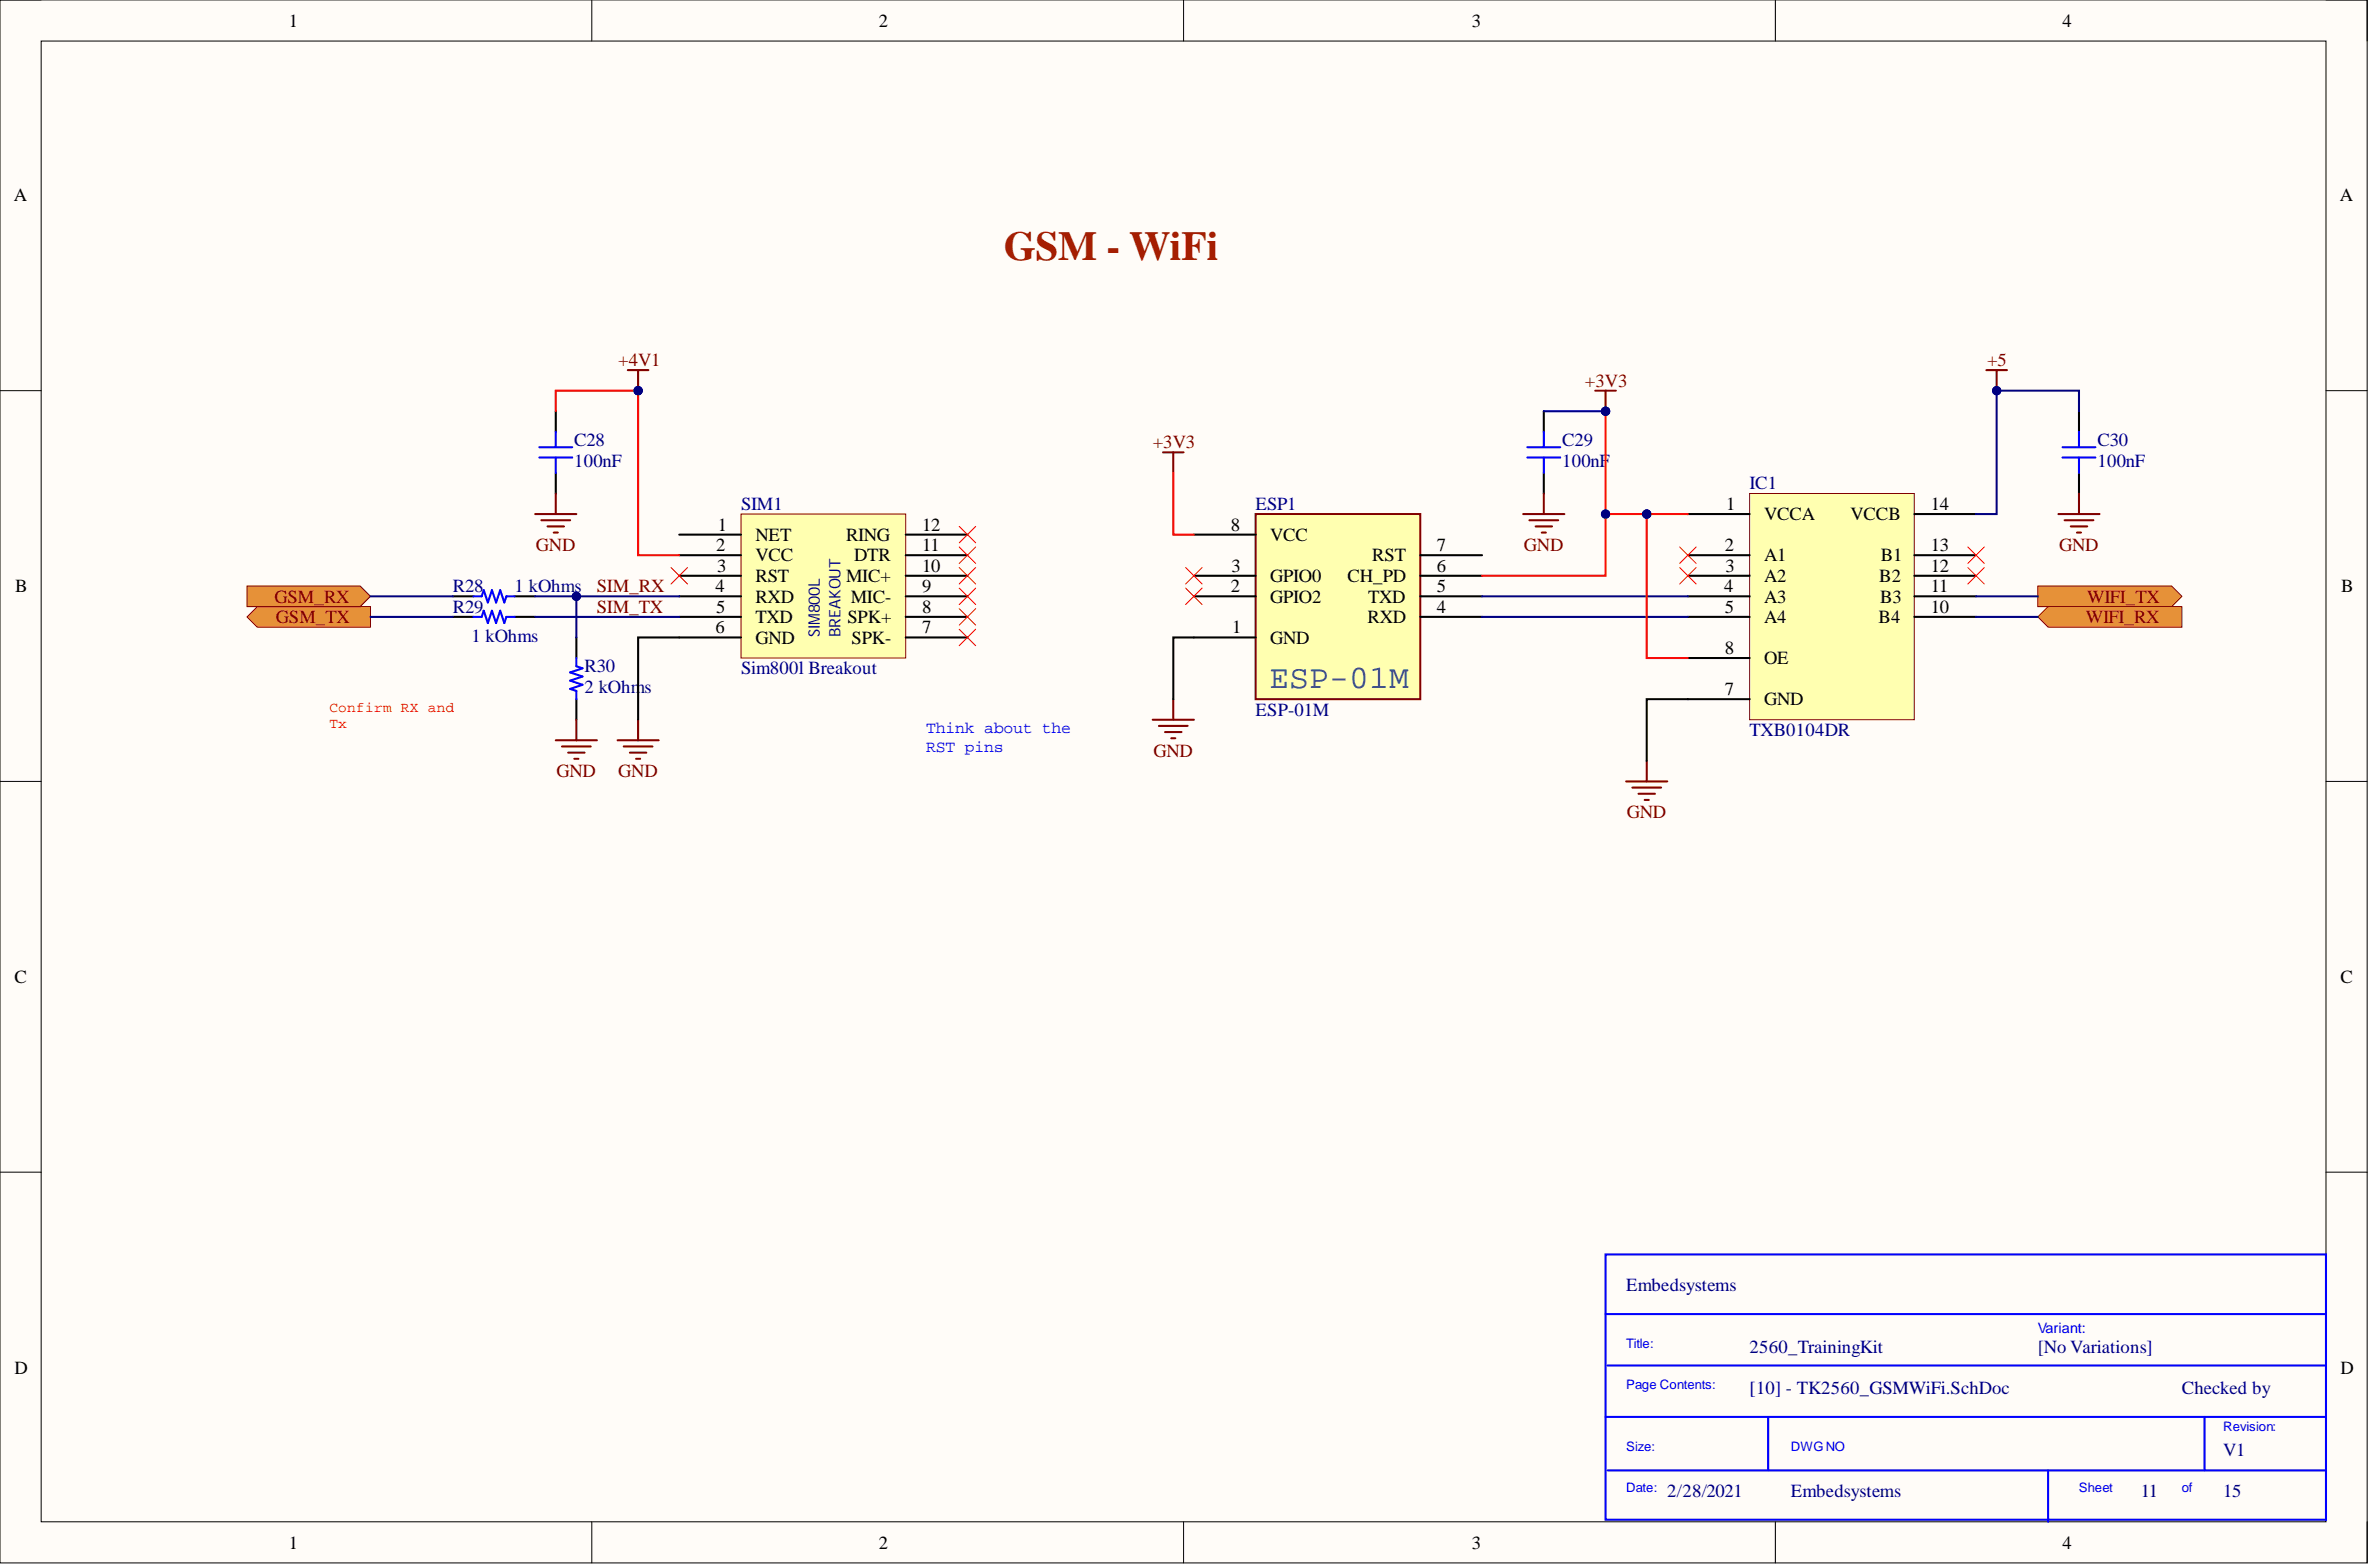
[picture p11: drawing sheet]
<svg xmlns="http://www.w3.org/2000/svg" width="292mm" height="193mm" viewBox="0 0 292 193" stroke-linecap="round" stroke-linejoin="round" font-family="sans-serif">
<defs><g id="words">
<text font-size="5.1" fill="#a61c00" x="123.7" y="32.1">GSM - WiFi</text>
<text font-size="4.1" fill="#0b5394" x="156.4" y="84.7">ESP-01M</text>
<g font-size="2.3">
<text x="35.6" y="3.3">1</text>
<text x="108.3" y="3.3">2</text>
<text x="181.3" y="3.3">3</text>
<text x="254.1" y="3.3">4</text>
<text x="1.7" y="24.8">A</text>
<text x="288.2" y="24.8">A</text>
<text x="88.4" y="65.3">1</text>
<text x="113.6" y="65.3">12</text>
<text x="151.6" y="65.3">8</text>
<text x="212.7" y="62.8">1</text>
<text x="217.3" y="64.1">VCCA</text>
<text x="228" y="64.1">VCCB</text>
<text x="237.9" y="62.8">14</text>
<text x="88.2" y="67.9">2</text>
<text x="88.3" y="70.4">3</text>
<text x="93.1" y="66.6">NET</text>
<text x="93.1" y="69.1">VCC</text>
<text x="93.1" y="71.7">RST</text>
<text x="104.2" y="71.7">MIC+</text>
<text x="104.2" y="66.6">RING</text>
<text x="105.2" y="69.1">DTR</text>
<text x="113.6" y="70.4">10</text>
<text x="113.6" y="67.9">11</text>
<text x="151.7" y="70.4">3</text>
<text x="156.5" y="71.7">GPIO0</text>
<text x="156.5" y="66.6">VCC</text>
<text x="166" y="71.7">CH_PD</text>
<text x="169.1" y="69.1">RST</text>
<text x="177" y="67.9">7</text>
<text x="177" y="70.4">6</text>
<text x="212.5" y="67.9">2</text>
<text x="212.6" y="70.4">3</text>
<text x="217.3" y="69.1">A1</text>
<text x="217.3" y="71.7">A2</text>
<text x="231.5" y="71.7">B2</text>
<text x="231.7" y="69.1">B1</text>
<text x="237.9" y="70.4">12</text>
<text x="237.9" y="67.9">13</text>
<text x="1.9" y="72.9">B</text>
<text x="88.2" y="72.9">4</text>
<text x="88.2" y="78">6</text>
<text x="88.2" y="75.5">5</text>
<text x="93.1" y="74.2">RXD</text>
<text x="93.1" y="76.7">TXD</text>
<text x="104.4" y="76.7">SPK+</text>
<text x="104.8" y="74.2">MIC-</text>
<text x="113.6" y="78">7</text>
<text x="113.6" y="75.5">8</text>
<text x="113.6" y="72.9">9</text>
<text x="151.6" y="72.9">2</text>
<text x="151.8" y="78">1</text>
<text x="156.5" y="74.2">GPIO2</text>
<text x="168.5" y="76.7">RXD</text>
<text x="168.6" y="74.2">TXD</text>
<text x="177" y="75.5">4</text>
<text x="177" y="72.9">5</text>
<text x="212.4" y="72.9">4</text>
<text x="212.5" y="75.5">5</text>
<text x="217.3" y="74.2">A3</text>
<text x="217.3" y="76.7">A4</text>
<text x="231.4" y="76.7">B4</text>
<text x="231.6" y="74.2">B3</text>
<text x="237.9" y="75.5">10</text>
<text x="237.9" y="72.9">11</text>
<text x="288.4" y="72.9">B</text>
<text x="93.1" y="79.3">GND</text>
<text x="104.9" y="79.3">SPK-</text>
<text x="156.5" y="79.3">GND</text>
<text x="212.5" y="80.5">8</text>
<text x="217.3" y="81.8">OE</text>
<text x="212.5" y="85.6">7</text>
<text x="217.3" y="86.9">GND</text>
<text x="1.8" y="121">C</text>
<text x="288.3" y="121">C</text>
<text x="1.8" y="169.2">D</text>
<text x="288.3" y="169.2">D</text>
<text x="35.6" y="190.7">1</text>
<text x="108.3" y="190.7">2</text>
<text x="181.3" y="190.7">3</text>
<text x="254.1" y="190.7">4</text>
</g>
<g font-size="2.3" fill="#800000">
<text x="76.2" y="45.1">+4V1</text>
<text x="195.3" y="47.6">+3V3</text>
<text x="244.8" y="45.1">+5</text>
<text x="142" y="55.2">+3V3</text>
<text x="66" y="67.9">GND</text>
<text x="187.7" y="67.9">GND</text>
<text x="253.7" y="67.9">GND</text>
<text x="33.8" y="74.2">GSM_RX</text>
<text x="34" y="76.7">GSM_TX</text>
<text x="73.5" y="72.9">SIM_RX</text>
<text x="73.5" y="75.5">SIM_TX</text>
<text x="257" y="76.7">WIFI_RX</text>
<text x="257.1" y="74.2">WIFI_TX</text>
<text x="68.6" y="95.7">GND</text>
<text x="76.2" y="95.7">GND</text>
<text x="142.1" y="93.2">GND</text>
<text x="200.4" y="100.8">GND</text>
</g>
<g font-size="2.3" fill="#000080">
<text x="70.8" y="57.5">100nF</text>
<text x="70.8" y="54.9">C28</text>
<text x="192.5" y="57.5">100nF</text>
<text x="192.5" y="54.9">C29</text>
<text x="258.4" y="57.5">100nF</text>
<text x="258.4" y="54.9">C30</text>
<text x="91.3" y="62.8">SIM1</text>
<text x="154.7" y="62.8">ESP1</text>
<text x="215.6" y="60.3">IC1</text>
<text x="55.8" y="72.9">R28</text>
<text x="55.8" y="75.5">R29</text>
<text x="63.4" y="72.9">1 kOhms</text>
<text x="58.1" y="79">1 kOhms</text>
<text x="72" y="82.8">R30</text>
<text x="91.3" y="83.1">Sim800l Breakout</text>
<text x="72" y="85.3">2 kOhms</text>
<text x="154.7" y="88.1">ESP-01M</text>
<text x="215.6" y="90.7">TXB0104DR</text>
<text x="200.3" y="159">Embedsystems</text>
<text x="215.6" y="166.6">2560_TrainingKit</text>
<text x="251.1" y="166.6">[No Variations]</text>
<text x="215.6" y="171.7">[10] - TK2560_GSMWiFi.SchDoc</text>
<text x="268.8" y="171.7">Checked by</text>
<text x="273.9" y="179.3">V1</text>
<text x="205.4" y="184.4">2/28/2021</text>
<text x="220.6" y="184.4">Embedsystems</text>
<text x="263.7" y="184.4">11</text>
<text x="273.9" y="184.4">15</text>
</g>
<g font-size="2" fill="#000080">
<text x="101" y="78.5" transform="rotate(-90 101 78.5)">SIM800L</text>
<text x="103.5" y="78.5" transform="rotate(-90 103.5 78.5)">BREAKOUT</text>
</g>
<g font-size="2" fill="#00f">
<text x="114.1" y="90.3">Think about the</text>
<text x="114.1" y="92.6">RST pins</text>
</g>
<g font-size="1.8" fill="#f00">
<text x="40.6" y="87.6">Confirm RX and</text>
<text x="40.6" y="89.6">Tx</text>
</g>
<text font-size="1.8" fill="#00f" x="251.1" y="164.2">Variant:</text>
<g font-size="1.6" fill="#00f">
<text x="200.3" y="166">Title:</text>
<text x="200.3" y="171.1">Page Contents:</text>
<text x="200.3" y="178.7">Size:</text>
<text x="220.6" y="178.7">DWG NO</text>
<text x="273.9" y="176.2">Revision:</text>
<text x="200.3" y="183.8">Date:</text>
<text x="256.1" y="183.8">Sheet</text>
<text x="268.8" y="183.8">of</text>
</g>
</g></defs>
<path d="M0 0h291.6v192.5h-291.6z" fill-rule="evenodd" fill="#fffcf8"/>
<path d="M0 0h291.6v192.5h-291.6z" fill="none" stroke="#000" stroke-width=".12"/>
<path d="M5.1 5.1h281.5v182.3h-281.5z" fill-rule="evenodd" fill="#fffcf8"/>
<g fill="none" stroke="#000" stroke-width=".12">
<path d="M0 0h5.1M72.9 0v5.1M145.8 0v5.1M218.7 0v5.1M286.6 0h5v5.1M5.1 5.1h281.5v182.3h-281.5zM0 48.1h5.1M286.6 48.1h5M0 96.2h5.1M286.6 96.2h5M0 144.3h5.1M286.6 144.3h5"/>
<path d="M72.9 187.4v5.1M145.8 187.4v5.1M218.7 187.4v5.1M291.6 187.4v5.1"/>
</g>
<path d="M197.8 154.5h88.8v32.6h-88.8zM197.8 161.8h88.8M197.8 174.5h88.8M198.1 168.2h88.5M217.8 174.5v6.6M271.6 174.5v6.6M198.1 181.1h88.5M252.3 181.1v6.3" fill="none" stroke="#00f" stroke-width=".25"/>
<path d="M91.3 63.3h20.3v17.7h-20.3z" fill-rule="evenodd" fill="#ffffb0"/>
<path d="M91.3 63.3h20.3v17.7h-20.3z" fill="none" stroke="#800000" stroke-width=".12"/>
<path d="M83.7 65.8h7.6M83.7 68.4h7.6M83.7 70.9h7.6M83.7 73.4h7.6M83.7 76h7.6M83.7 78.5h7.6M111.6 65.8h7.6M111.6 68.4h7.6M111.6 70.9h7.6M111.6 73.4h7.6M111.6 76h7.6M111.6 78.5h7.6" fill="none" stroke="#000" stroke-width=".25"/>
<path d="M154.7 63.3h20.3v22.8h-20.3z" fill-rule="evenodd" fill="#ffffb0"/>
<path d="M77.3 45.6h2.6M78.6 45.6v2.5M143.3 55.7h2.5M144.5 55.7v2.5M154.7 63.3h20.3v22.8h-20.3z" fill="none" stroke="#800000" stroke-width=".25"/>
<path d="M147.1 78.5h7.6M147.1 73.4h7.6M147.1 70.9h7.6M147.1 65.8h7.6M175 73.4h7.6M175 70.9h7.6M175 76h7.6M175 68.4h7.6" fill="none" stroke="#000" stroke-width=".25"/>
<path d="M118.2 69.9l2 2M118.2 72.4l2 2M118.2 75l2 2M118.2 77.5l2 2M118.2 64.8l2 2.1M120.2 69.9l-2 2M120.2 72.4l-2 2M120.2 75l-2 2M120.2 77.5l-2 2M120.2 64.8l-2 2.1" fill="none" stroke="#f00" stroke-width=".12"/>
<circle cx="78.6" cy="48.1" r=".51" fill="#000080"/>
<circle cx="78.6" cy="48.1" r=".51" fill="none" stroke="#000080" stroke-width=".12"/>
<g fill="none" stroke="#800000" stroke-width=".25">
<path d="M65.9 63.3h5.1M66.7 64.1h3.5M67.5 64.8h2M68.2 65.6h.5M68.5 60.8v2.5M68.5 91.2h5M69.2 91.9h3.6M70 92.7h2M70.8 93.4h.5M71 88.6v2.6M76.1 91.2h5M76.8 91.9h3.6"/>
<path d="M77.6 92.7h2M78.4 93.4h.5M78.6 88.6v2.6M142 88.6h5.1M142.8 89.4h3.5M143.5 90.2h2.1M144.3 90.9h.5M144.5 86.1v2.5"/>
</g>
<path d="M68.5 50.6v2.6M68.5 58.2v2.6M55.8 73.4h2.5M55.8 76h2.5M63.4 73.4h2.5M63.4 76h2.5M71 78.5v2.5M71 86.1v2.5" fill="none" stroke="#000" stroke-width=".25"/>
<path d="M66.4 55.1h4.1M66.4 56.3h4.1M68.5 53.2v1.9M68.5 56.3v1.9M58.3 73.4h1l.3-.7 .5 1.5 .5-1.5 .5 1.5 .5-1.5 .5 1.5 .3-.8h1M58.3 76h1l.3-.8 .5 1.5 .5-1.5 .5 1.5 .5-1.5 .5 1.5 .3-.7h1M71 81v1l.8 .3-1.6 .5 1.6 .5-1.6 .5 1.6 .5-1.6 .5 .8 .3v1" fill="none" stroke="#00f" stroke-width=".25"/>
<path d="M82.7 69.9l2 2M84.7 69.9l-2 2M118.2 67.4l2 2M120.2 67.4l-2 2" fill="none" stroke="#f00" stroke-width=".12"/>
<path d="M30.4 76l1.3-1.3h13.9v2.5h-13.9z" fill-rule="evenodd" fill="#e69138"/>
<path d="M30.4 76l1.3-1.3h13.9v2.5h-13.9z" fill="none" stroke="#800000" stroke-width=".12"/>
<path d="M30.4 72.2h14l1.2 1.2-1.2 1.3h-14z" fill-rule="evenodd" fill="#e69138"/>
<path d="M30.4 72.2h14l1.2 1.2-1.2 1.3h-14z" fill="none" stroke="#800000" stroke-width=".12"/>
<path d="M196.5 48.1h2.6M197.8 48.1v2.5" fill="none" stroke="#800000" stroke-width=".25"/>
<circle cx="197.8" cy="50.6" r=".51" fill="#000080"/>
<circle cx="197.8" cy="50.6" r=".51" fill="none" stroke="#000080" stroke-width=".12"/>
<path d="M146.1 69.9l2 2M146.1 72.4l2 2M148.1 69.9l-2 2M148.1 72.4l-2 2" fill="none" stroke="#f00" stroke-width=".12"/>
<path d="M215.6 60.8h20.2v27.8h-20.2z" fill-rule="evenodd" fill="#ffffb0"/>
<path d="M215.6 60.8h20.2v27.8h-20.2z" fill="none" stroke="#800000" stroke-width=".12"/>
<path d="M207.9 63.3h7.7M207.9 68.4h7.7M207.9 76h7.7M207.9 73.4h7.7M207.9 70.9h7.7M235.8 63.3h7.6M235.8 68.4h7.6M235.8 76h7.6M235.8 73.4h7.6M235.8 70.9h7.6M207.9 86.1h7.7M207.9 81h7.7" fill="none" stroke="#000" stroke-width=".25"/>
<path d="M244.7 45.6h2.5M246 45.6v2.5M200.3 96.2h5.1M201.1 97h3.5M201.9 97.7h2M202.6 98.5h.5M202.9 93.7v2.5" fill="none" stroke="#800000" stroke-width=".25"/>
<circle cx="246" cy="48.1" r=".51" fill="#000080"/>
<circle cx="246" cy="48.1" r=".51" fill="none" stroke="#000080" stroke-width=".12"/>
<path d="M251.1 72.2h16.4l1.3 1.2-1.3 1.3h-16.4z" fill-rule="evenodd" fill="#e69138"/>
<path d="M251.1 72.2h16.4l1.3 1.2-1.3 1.3h-16.4z" fill="none" stroke="#800000" stroke-width=".12"/>
<path d="M251.1 76l1.2-1.3h16.5v2.5h-16.5z" fill-rule="evenodd" fill="#e69138"/>
<path d="M251.1 76l1.2-1.3h16.5v2.5h-16.5z" fill="none" stroke="#800000" stroke-width=".12"/>
<path d="M190.2 50.6v2.6M190.2 58.2v2.6M256.1 50.6v2.6M256.1 58.2v2.6" fill="none" stroke="#000" stroke-width=".25"/>
<path d="M188.2 55.1h4M188.2 56.3h4M190.2 53.2v1.9M190.2 56.3v1.9M254.1 55.1h4.1M254.1 56.3h4.1M256.1 53.2v1.9M256.1 56.3v1.9" fill="none" stroke="#00f" stroke-width=".25"/>
<path d="M187.7 63.3h5M188.4 64.1h3.6M189.2 64.8h2M189.9 65.6h.5M190.2 60.8v2.5M253.6 63.3h5.1M254.3 64.1h3.6M255.1 64.8h2M255.9 65.6h.5M256.1 60.8v2.5" fill="none" stroke="#800000" stroke-width=".25"/>
<path d="M197.8 50.6v12.7" fill="none" stroke="#f00" stroke-width=".25"/>
<circle cx="197.8" cy="50.6" r=".51" fill="#000080"/>
<circle cx="197.8" cy="50.6" r=".51" fill="none" stroke="#000080" stroke-width=".12"/>
<circle cx="197.8" cy="63.3" r=".51" fill="#000080"/>
<circle cx="197.8" cy="63.3" r=".51" fill="none" stroke="#000080" stroke-width=".12"/>
<path d="M45.6 76h10.2M45.6 73.4h10.2M65.9 73.4h17.8M65.9 76h17.8" fill="none" stroke="#000080" stroke-width=".25"/>
<circle cx="71" cy="73.4" r=".51" fill="#000080"/>
<circle cx="71" cy="73.4" r=".51" fill="none" stroke="#000080" stroke-width=".12"/>
<path d="M78.6 48.1h-10.1v2.5" fill="none" stroke="#f00" stroke-width=".25"/>
<circle cx="78.6" cy="48.1" r=".51" fill="#000080"/>
<circle cx="78.6" cy="48.1" r=".51" fill="none" stroke="#000080" stroke-width=".12"/>
<path d="M83.7 78.5h-5.1v10.1" fill="none" stroke="#000" stroke-width=".25"/>
<path d="M78.6 48.1v20.3h5.1" fill="none" stroke="#f00" stroke-width=".25"/>
<circle cx="78.6" cy="48.1" r=".51" fill="#000080"/>
<circle cx="78.6" cy="48.1" r=".51" fill="none" stroke="#000080" stroke-width=".12"/>
<path d="M147.1 78.5h-2.6v7.6" fill="none" stroke="#000" stroke-width=".25"/>
<path d="M144.5 58.2v7.6h2.6M202.9 63.3h-5.1v7.6h-15.2" fill="none" stroke="#f00" stroke-width=".25"/>
<path d="M182.6 76h25.3M182.6 73.4h25.3" fill="none" stroke="#000080" stroke-width=".25"/>
<circle cx="202.9" cy="63.3" r=".51" fill="#000080"/>
<circle cx="202.9" cy="63.3" r=".51" fill="none" stroke="#000080" stroke-width=".12"/>
<circle cx="197.8" cy="63.3" r=".51" fill="#000080"/>
<circle cx="197.8" cy="63.3" r=".51" fill="none" stroke="#000080" stroke-width=".12"/>
<path d="M190.2 50.6h7.6" fill="none" stroke="#000080" stroke-width=".25"/>
<circle cx="197.8" cy="50.6" r=".51" fill="#000080"/>
<circle cx="197.8" cy="50.6" r=".51" fill="none" stroke="#000080" stroke-width=".12"/>
<path d="M207.9 86.1h-5v7.6" fill="none" stroke="#000" stroke-width=".25"/>
<path d="M202.9 63.3v17.7h5" fill="none" stroke="#f00" stroke-width=".25"/>
<circle cx="202.9" cy="63.3" r=".51" fill="#000080"/>
<circle cx="202.9" cy="63.3" r=".51" fill="none" stroke="#000080" stroke-width=".12"/>
<path d="M202.9 63.3h5" fill="none" stroke="#f00" stroke-width=".25"/>
<circle cx="202.9" cy="63.3" r=".51" fill="#000080"/>
<circle cx="202.9" cy="63.3" r=".51" fill="none" stroke="#000080" stroke-width=".12"/>
<path d="M256.1 50.6v-2.5h-10.1v15.2h-2.6M243.4 76h7.7M243.4 73.4h7.7" fill="none" stroke="#000080" stroke-width=".25"/>
<circle cx="246" cy="48.1" r=".51" fill="#000080"/>
<circle cx="246" cy="48.1" r=".51" fill="none" stroke="#000080" stroke-width=".12"/>
<path d="M71 73.4v5.1" fill="none" stroke="#000080" stroke-width=".25"/>
<circle cx="71" cy="73.4" r=".51" fill="#000080"/>
<circle cx="71" cy="73.4" r=".51" fill="none" stroke="#000080" stroke-width=".12"/>
<path d="M206.9 67.4l2.1 2M206.9 69.9l2.1 2M209 67.4l-2.1 2M209 69.9l-2.1 2M242.4 67.4l2.1 2M242.4 69.9l2.1 2M244.5 67.4l-2.1 2M244.5 69.9l-2.1 2" fill="none" stroke="#f00" stroke-width=".12"/>
<use href="#words"/>
</svg>
